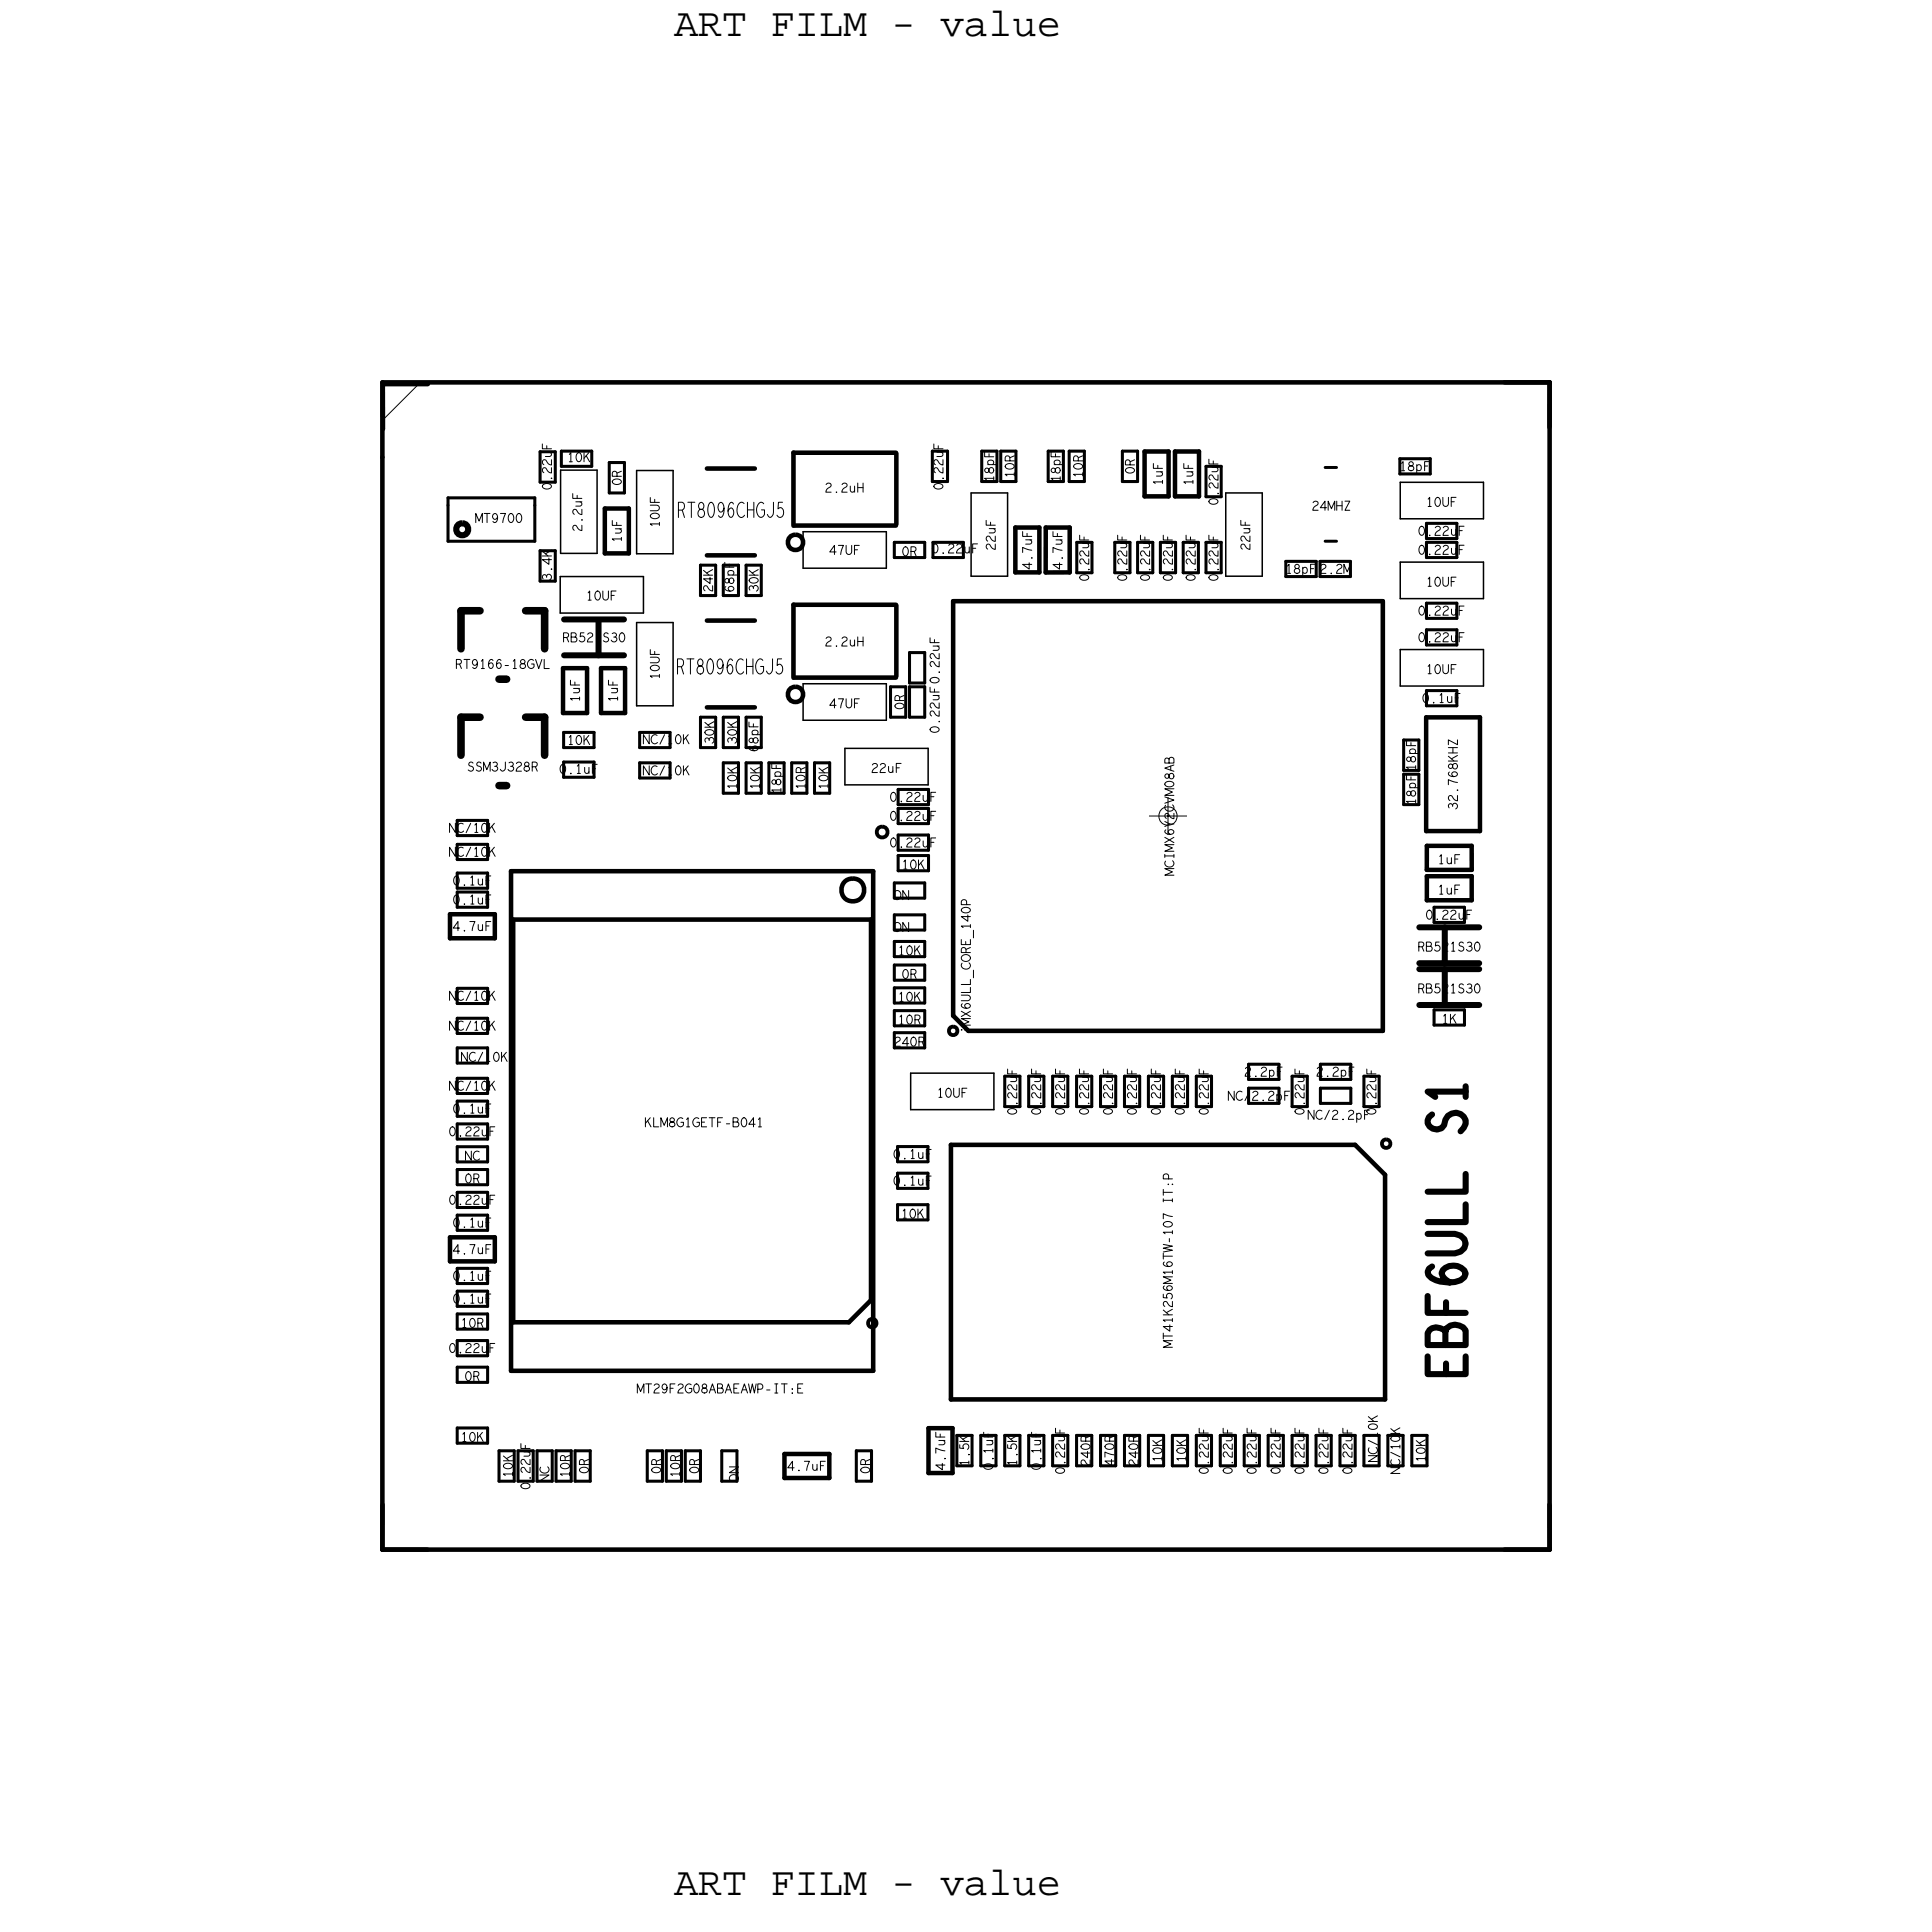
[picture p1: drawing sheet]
<svg xmlns="http://www.w3.org/2000/svg" width="65mm" height="65mm" viewBox="0 0 65 65" stroke-linecap="round" stroke-linejoin="round" font-family="sans-serif">
<defs><g id="words">
<g font-size="1.3">
<text x="22.5" y="1.2">ART FILM - value</text>
<text x="22.5" y="63.3">ART FILM - value</text>
</g>
<g font-size=".3">
<text x="33.2" y="16.1" transform="rotate(-90 33.2 16.1)">18pF</text>
<text x="35.4" y="16.1" transform="rotate(-90 35.4 16.1)">18pF</text>
<text x="38.8" y="16.2" transform="rotate(-90 38.8 16.2)">1uF</text>
<text x="39.9" y="16.2" transform="rotate(-90 39.9 16.2)">1uF</text>
<text x="46.8" y="15.7">18pF</text>
<text x="19.4" y="23.5" transform="rotate(-90 19.4 23.5)">1uF</text>
<text x="20.6" y="23.5" transform="rotate(-90 20.6 23.5)">1uF</text>
<text x="20.8" y="18.1" transform="rotate(-90 20.8 18.1)">1uF</text>
<text x="42.9" y="19.2">18pF</text>
<text x="26.1" y="26.5" transform="rotate(-90 26.1 26.5)">18pF</text>
<text x="47.3" y="26.9" transform="rotate(-90 47.3 26.9)">18pF</text>
<text x="47.3" y="25.8" transform="rotate(-90 47.3 25.8)">18pF</text>
<text x="48" y="29.9">1uF</text>
<text x="48" y="28.9">1uF</text>
<text x="32.4" y="34.5" transform="rotate(-90 32.4 34.5)">iMX6ULL_CORE_140P</text>
</g>
</g></defs>
<!-- layer: Board Outline -->
<path d="M12.8 12.8h39zM12.8 12.8v2.5zM12.8 15.3v36.5zM51.8 12.8v39zM12.8 51.8h39z" fill="none" stroke="#000" stroke-width=".15"/>
<!-- layer: Components -->
<g fill="none" stroke="#000" stroke-width=".15">
<path d="M12.8 12.8h1.5zM12.8 12.8v1.5zM20.2 17h.8zM20.2 17v1.5zM20.2 18.5h.8zM21 17v1.5zM23.6 15.7h1.6zM23.6 18.6h1.6zM26.4 17.9h.2h.2v.2v.2l-.2 .1-.2-.1-.1-.2zM26.5 15.1h3.4zM26.5 15.1v2.5zM26.6 17.6h3.3z"/>
<path d="M29.9 15.2v2.3zM33.9 17.6v1.5zM33.9 17.6h.8zM33.9 19.1h.8zM34.7 17.6v1.5zM34.9 19.1h.8zM34.9 17.6v1.5zM34.9 17.6h.8zM35.7 17.6v1.5zM38.2 15.1v1.5zM38.2 15.1h.8zM38.2 16.6h.8z"/>
<path d="M39 15.1v1.5zM39.3 15.1v1.5zM39.3 15.1h.8zM39.3 16.6h.8zM40.1 15.1v1.5zM50.3 12.8h1.5zM51.8 12.8v1.5zM15 30.5v.8zM15 30.5h1.5zM15 31.3h1.5zM16.5 30.5v.8zM17.1 29.1h12.1z"/>
<path d="M17.1 29.1v16.7zM17.1 30.7h12zM17.1 30.7v13.5zM18.8 22.3v1.5zM18.8 22.3h.8zM18.8 23.8h.8zM19.6 22.3v1.5zM20.1 22.3v1.5zM20.1 22.3h.8zM20.1 23.8h.8zM20.9 22.3v1.5zM23.6 20.7h1.6z"/>
<path d="M23.6 23.6h1.6zM26.4 23l.2-.1 .2 .1v.2v.2l-.2 .1-.2-.1-.1-.2zM26.5 20.2h3.4zM26.5 20.2v2.4zM26.6 22.6h3.3zM28.2 29.5l.3-.1 .3 .1 .1 .2-.1 .3-.3 .1-.3-.1-.1-.3zM29.1 30.7v12.7zM29.2 29.1v16.7zM29.9 20.2v2.4zM31.8 38.3h13.5zM31.8 38.3v8.5zM31.8 33.9l.6 .5z"/>
<path d="M31.8 20.1v13.8zM31.8 20.1h14.4zM32.4 34.4h13.8zM45.3 38.3l1 1zM46.2 20.1v14.3zM46.3 39.3v7.5zM47.7 27.8h1.7zM47.7 24h1.7zM47.7 24v3.8zM47.7 29.1h1.5zM47.7 29.3v.8zM47.7 29.3h1.5z"/>
<path d="M47.7 30.1h1.5zM47.7 28.3h1.5zM47.7 28.3v.8zM49.2 28.3v.8zM49.2 29.3v.8zM49.4 24v3.8zM12.8 51.8h1.5zM12.8 50.3v1.5zM15 41.3v.8zM15 41.3h1.5zM15 42.1h1.5zM16.5 41.3v.8z"/>
<path d="M17.1 45.8h12.1zM17.1 44.2h11.3zM26.2 48.6v.8zM26.2 48.6h1.5zM26.2 49.4h1.5zM27.7 48.6v.8zM28.4 44.2l.7-.8zM31 47.7v1.5zM31 47.7h.8zM31 49.2h.8zM31.8 46.8h14.5zM31.8 47.7v1.5z"/>
<path d="M50.3 51.8h1.5zM51.8 50.3v1.5z"/>
</g>
<g fill="none" stroke="#000" stroke-width=".1">
<path d="M15 16.6v.3zM15 16.6h2.9zM15 16.9v1.2zM15 18.1h2.9zM17.9 16.6v.3zM17.9 16.9v1.2zM18 19.4h.6zM18 18.4v1zM18 16.1h.6zM18 15.1v1zM18 18.4h.6zM18 15.1h.6z"/>
<path d="M18.6 18.4v1zM18.6 15.1v1zM18.8 15.1h1zM18.8 15.6h1zM18.8 15.1v.5zM19.8 15.1v.5zM20.4 16.5h.5zM20.4 15.5v1zM20.4 15.5h.5zM20.9 15.5v1zM23.4 19.9h.5zM23.4 18.9v1z"/>
<path d="M23.4 18.9h.5zM23.9 18.9v1zM24.2 19.9h.5zM24.2 18.9v1zM24.2 18.9h.5zM24.7 18.9v1zM24.9 19.9h.5zM24.9 18.9v1zM24.9 18.9h.5zM25.4 18.9v1zM29.9 18.1v.5zM29.9 18.6h1z"/>
<path d="M29.9 18.1h1zM30.9 18.1v.5zM31.2 16.1h.5zM31.2 15.1v1zM31.2 15.1h.5zM31.2 18.1h1zM31.2 18.1v.5zM31.2 18.6h1zM31.7 15.1v1zM32.2 18.1v.5zM32.8 16.1h.5zM32.8 15.1v1z"/>
<path d="M32.8 15.1h.5zM33.3 15.1v1zM33.4 16.1h.5zM33.4 15.1v1zM33.4 15.1h.5zM33.9 15.1v1zM35 16.1h.5zM35 15.1v1zM35 15.1h.5zM35.5 15.1v1zM35.7 16.1h.5zM35.7 15.1v1z"/>
<path d="M35.7 15.1h.5zM36 19.1h.5zM36 18.1v1zM36 18.1h.5zM36.2 15.1v1zM36.5 18.1v1zM37.2 18.1h.6zM37.2 19.1h.6zM37.2 18.1v1zM37.5 16.1h.5zM37.5 15.1v1zM37.5 15.1h.5z"/>
<path d="M37.8 18.1v1zM38 15.1v1zM38 19.1h.5zM38 18.1v1zM38 18.1h.5zM38.5 18.1v1zM38.8 19.1h.5zM38.8 18.1v1zM38.8 18.1h.5zM39.3 18.1v1zM39.5 19.1h.5zM39.5 18.1v1z"/>
<path d="M39.5 18.1h.5zM40 18.1v1zM40.3 15.6h.5zM40.3 18.1h.5zM40.3 16.6h.5zM40.3 15.6v1zM40.3 19.1h.5zM40.3 18.1v1zM40.8 15.6v1zM40.8 18.1v1zM43 18.8h1zM43 19.3h1z"/>
<path d="M43 18.8v.5zM44 18.8v.5zM44.1 18.8v.5zM44.1 19.3h1zM44.1 18.8h1zM44.3 15.6h.4zM44.3 18.1h.4zM45.1 18.8v.5zM46.8 15.3h1zM46.8 15.3v.5zM46.8 15.8h1zM47.7 17.5v.5z"/>
<path d="M47.7 18h1zM47.7 18.1v.5zM47.7 18.6h1zM47.7 17.5h1zM47.7 18.1h1zM47.8 15.3v.5zM48.7 17.5v.5zM48.7 18.1v.5zM15.3 27.9h1zM15.3 27.4v.5zM15.3 28.7h1zM15.3 28.2v.5z"/>
<path d="M15.3 33.5h1zM15.3 33v.5zM15.3 34.5h1zM15.3 34v.5zM15.3 35.5h1zM15.3 35v.5zM15.3 36.5h1zM15.3 36v.5zM15.3 38.3v.5zM15.3 38.8h1zM15.3 39.1v.5zM15.3 39.6h1z"/>
<path d="M15.3 29.7h1zM15.3 29.2v.5zM15.3 30.3h1zM15.3 29.8v.5zM15.3 38.1h1zM15.3 37.6v.5zM15.3 39.8v.5zM15.3 37.3h1zM15.3 36.8v.5zM15.3 27.4h1zM15.3 28.2h1zM15.3 33h1z"/>
<path d="M15.3 34h1zM15.3 35h1zM15.3 36h1zM15.3 38.3h1zM15.3 39.1h1zM15.3 29.2h1zM15.3 29.8h1zM15.3 37.6h1zM15.3 39.8h1zM15.3 36.8h1zM16.3 27.4v.5zM16.3 28.2v.5z"/>
<path d="M16.3 33v.5zM16.3 34v.5zM16.3 35v.5zM16.3 36v.5zM16.3 38.3v.5zM16.3 39.1v.5zM16.3 29.2v.5zM16.3 29.8v.5zM16.3 37.6v.5zM16.3 39.8v.5zM16.3 36.8v.5zM18.8 24.5v.5z"/>
<path d="M18.8 25h1zM18.8 25.5v.5zM18.8 26h1zM18.8 24.5h1zM18.8 25.5h1zM19.8 24.5v.5zM19.8 25.5v.5zM21.4 24.5h1zM21.4 25.5h1zM21.4 25h1zM21.4 24.5v.5zM21.4 26h1z"/>
<path d="M21.4 25.5v.5zM22.4 24.5v.5zM22.4 25.5v.5zM23.4 25h.5zM23.4 24v1zM23.4 24h.5zM23.9 24v1zM24.2 25h.5zM24.2 24v1zM24.2 26.5h.5zM24.2 25.5v1zM24.2 24h.5z"/>
<path d="M24.2 25.5h.5zM24.7 24v1zM24.7 25.5v1zM24.9 26.5h.5zM24.9 25.5v1zM24.9 25h.5zM24.9 24v1zM24.9 25.5h.5zM24.9 24h.5zM25.4 25.5v1zM25.4 24v1zM25.7 26.5h.5z"/>
<path d="M25.7 25.5v1zM25.7 25.5h.5zM26.2 25.5v1zM26.5 26.5h.5zM26.5 25.5v1zM26.5 25.5h.5zM27 25.5v1zM27.2 26.5h.5zM27.2 25.5v1zM27.2 25.5h.5zM27.7 25.5v1zM29.8 24h.5z"/>
<path d="M29.8 22.9v1.1zM29.8 22.9h.5zM29.9 31.1h1zM29.9 30.6v.5zM29.9 30h1zM29.9 29.5v.5zM29.9 32h1zM29.9 31.5v.5zM29.9 33v.5zM29.9 33.5h1zM29.9 34.5v.5zM29.9 35h1z"/>
<path d="M29.9 34.3h1zM29.9 33.8v.5zM29.9 32.8h1zM29.9 32.2v.6zM29.9 30.6h1zM29.9 29.5h1zM29.9 31.5h1zM29.9 33h1zM29.9 34.5h1zM29.9 33.8h1zM29.9 32.2h1zM30 38.3v.5z"/>
<path d="M30 38.8h1zM30 39.2v.5zM30 39.7h1zM30 38.3h1zM30 39.2h1zM30 29.1h1zM30 28.6v.5zM30 26.9h1zM30 26.4v.5zM30 28.4h1zM30 27.9v.5zM30 27.5h1z"/>
<path d="M30 27v.5zM30 28.6h1zM30 26.4h1zM30 27.9h1zM30 27h1zM30.3 22.9v1.1zM30.4 22.8h.5zM30.4 21.8v1zM30.4 24h.5zM30.4 22.9v1.1zM30.4 21.8h.5zM30.4 22.9h.5z"/>
<path d="M30.9 30.6v.5zM30.9 29.5v.5zM30.9 31.5v.5zM30.9 33v.5zM30.9 34.5v.5zM30.9 33.8v.5zM30.9 32.2v.6zM30.9 21.8v1zM30.9 22.9v1.1zM31 38.3v.5zM31 39.2v.5zM31 28.6v.5z"/>
<path d="M31 26.4v.5zM31 27.9v.5zM31 27v.5zM33.6 37h.5zM33.6 36v1zM33.6 36h.5zM34.1 36v1zM34.4 37h.5zM34.4 36v1zM34.4 36h.5zM34.9 36v1zM35.2 37h.5z"/>
<path d="M35.2 36v1zM35.2 36h.5zM35.7 36v1zM36 37h.5zM36 36v1zM36 36h.5zM36.5 36v1zM36.8 37h.5zM36.8 36v1zM36.8 36h.5zM37.3 36v1zM37.6 36h.5z"/>
<path d="M37.6 37h.5zM37.6 36v1zM38.1 36v1zM38.4 37h.5zM38.4 36v1zM38.4 36h.5zM38.9 36v1zM39.2 37h.5zM39.2 36v1zM39.2 36h.5zM39.7 36v1zM40 36h.5z"/>
<path d="M40 37h.5zM40 36v1zM40.5 36v1zM41.7 35.6h1zM41.7 36.4h1zM41.7 36.1h1zM41.7 35.6v.5zM41.7 36.9h1zM41.7 36.4v.5zM42.7 35.6v.5zM42.7 36.4v.5zM43.2 37h.5z"/>
<path d="M43.2 36v1zM43.2 36h.5zM43.7 36v1zM44.1 35.6h1zM44.1 36.4h1zM44.1 35.6v.5zM44.1 36.1h1zM44.1 36.4v.5zM44.1 36.9h1zM45.1 35.6v.5zM45.1 36.4v.5zM45.6 37h.5z"/>
<path d="M45.6 36v1zM45.6 36h.5zM46.1 36v1zM46.9 25.9h.5zM46.9 24.7h.5zM46.9 26.9h.5zM46.9 25.9v1zM46.9 25.7h.5zM46.9 24.7v1zM47.4 25.9v1zM47.4 24.7v1zM47.7 23.1v.5z"/>
<path d="M47.7 23.6h1zM47.7 21v.6zM47.7 21.6h1zM47.7 20.2v.5zM47.7 20.7h1zM47.7 23.1h1zM47.7 21h1zM47.7 20.2h1zM47.9 34.3h1zM47.9 33.7v.6zM47.9 30.3v.5zM47.9 30.8h1z"/>
<path d="M47.9 33.7h1zM47.9 30.3h1zM48.7 23.1v.5zM48.7 21v.6zM48.7 20.2v.5zM48.9 33.7v.6zM48.9 30.3v.5zM15.3 46.2h1zM15.3 45.7v.5zM15.3 48.2h1zM15.3 47.7v.5zM15.3 44.4h1z"/>
<path d="M15.3 43.9v.5zM15.3 42.9h1zM15.3 42.4v.5zM15.3 43.6h1zM15.3 43.1v.5zM15.3 41.1h1zM15.3 40.6v.5zM15.3 45.3h1zM15.3 44.8v.5zM15.3 40.3h1zM15.3 45.7h1zM15.3 47.7h1z"/>
<path d="M15.3 43.9h1zM15.3 42.4h1zM15.3 43.1h1zM15.3 40.6h1zM15.3 44.8h1zM16.3 45.7v.5zM16.3 47.7v.5zM16.3 43.9v.5zM16.3 42.4v.5zM16.3 43.1v.5zM16.3 40.6v.5zM16.3 44.8v.5z"/>
<path d="M16.7 49.5h.5zM16.7 48.5v1zM16.7 48.5h.5zM17.2 48.5v1zM17.3 49.5h.5zM17.3 48.5v1zM17.3 48.5h.5zM17.8 48.5v1zM17.9 48.5h.6zM17.9 49.5h.6zM17.9 48.5v1zM18.5 48.5v1z"/>
<path d="M18.6 49.5h.5zM18.6 48.5v1zM18.6 48.5h.5zM19.1 48.5v1zM19.2 49.5h.5zM19.2 48.5v1zM19.2 48.5h.5zM19.7 48.5v1zM21.6 49.5h.5zM21.6 48.5v1zM21.6 48.5h.5zM22.1 48.5v1z"/>
<path d="M22.3 49.5h.5zM22.3 48.5v1zM22.3 48.5h.5zM22.8 48.5v1zM22.9 49.5h.5zM22.9 48.5v1zM22.9 48.5h.5zM23.4 48.5v1zM24.1 49.5h.5zM24.1 48.5v1zM24.1 48.5h.5zM24.6 48.5v1z"/>
<path d="M28.6 49.5h.5zM28.6 48.5v1zM28.6 48.5h.5zM29.1 48.5v1zM30 40.3v.5zM30 40.8h1zM30 40.3h1zM31 40.3v.5zM32 49h.5zM32 48v1zM32 48h.5zM32.5 48v1z"/>
<path d="M32.8 49h.5zM32.8 48v1zM32.8 48h.5zM33.3 48v1zM33.6 49h.5zM33.6 48v1zM33.6 48h.5zM34.1 48v1zM34.4 49h.5zM34.4 48v1zM34.4 48h.5zM34.9 48v1z"/>
<path d="M35.2 49h.5zM35.2 48v1zM35.2 48h.5zM35.7 48v1zM36 49h.5zM36 48v1zM36 48h.5zM36.5 48v1zM36.8 49h.5zM36.8 48v1zM36.8 48h.5zM37.3 48v1z"/>
<path d="M37.6 48h.5zM37.6 49h.5zM37.6 48v1zM38.1 48v1zM38.4 49h.5zM38.4 48v1zM38.4 48h.5zM38.9 48v1zM39.2 49h.5zM39.2 48v1zM39.2 48h.5zM39.7 48v1z"/>
<path d="M40 48h.5zM40 49h.5zM40 48v1zM40.5 48v1zM40.8 49h.5zM40.8 48v1zM40.8 48h.5zM41.3 48v1zM41.6 49h.5zM41.6 48v1zM41.6 48h.5zM42.1 48v1z"/>
<path d="M42.4 49h.5zM42.4 48v1zM42.4 48h.5zM42.9 48v1zM43.2 49h.5zM43.2 48v1zM43.2 48h.5zM43.7 48v1zM44 49h.5zM44 48v1zM44 48h.5zM44.5 48v1z"/>
<path d="M44.8 49h.5zM44.8 48v1zM44.8 48h.5zM45.3 48v1zM45.6 49h.5zM45.6 48v1zM45.6 48h.5zM46.1 48v1zM46.4 49h.5zM46.4 48v1zM46.4 48h.5zM46.9 48v1z"/>
<path d="M47.2 49h.5zM47.2 48v1zM47.2 48h.5zM47.7 48v1z"/>
</g>
<path d="M15.3 17.6l.1-.1 .2 .1v.2l-.2 .1-.1-.1zM18.8 20.7h2zM18.8 21.9h2zM20 20.7v1.2zM47.4 33.6h2zM47.4 32.4h2zM47.4 31h2zM47.4 32.2h2zM48.3 32.4v1.2zM48.3 31v1.2z" fill="none" stroke="#000" stroke-width=".2"/>
<path d="M15.4 20.4v1.3zM15.4 24v1.2zM15.4 20.4h.6zM15.4 24h.6zM16.7 22.7h.2zM16.7 26.2h.2zM17.6 20.4h.6zM17.6 24h.6zM18.2 20.4v1.3zM18.2 24v1.2z" fill="none" stroke="#000" stroke-width=".25"/>
<path d="M29.3 27.7l.2-.1 .1 .1v.2l-.1 .1-.2-.1zM31.7 34.4l.1-.1 .2 .1v.1l-.2 .1-.1-.1zM46.2 38.1h.1h.1v.2l-.1 .1-.1-.1zM29 44.1h.1h.2v.2l-.2 .1-.1-.1z" fill="none" stroke="#000" stroke-width=".13"/>
<path d="M12.8 12.8h1.2l-1.2 1.2z" fill="none" stroke="#000" stroke-width=".03"/>
<g fill="none" stroke="#000" stroke-width=".05">
<path d="M18.7 19.3h2.8zM18.7 19.3v1.2zM18.7 18.5h1.2zM18.7 15.7h1.2zM18.7 15.7v2.8zM19.9 15.7v2.8zM21.3 15.7h1.2zM21.3 15.7v2.8zM21.3 18.5h1.2zM21.5 19.3v1.2zM22.5 15.7v2.8zM26.8 17.8v1.2z"/>
<path d="M26.8 17.8h2.8zM26.8 19h2.8zM29.6 17.8v1.2zM32.4 19.3h1.3zM32.4 16.5h1.3zM32.4 16.5v2.8zM33.7 16.5v2.8zM41 19.3h1.2zM41 16.5h1.2zM41 16.5v2.8zM42.2 16.5v2.8zM46.8 18.8h2.8z"/>
<path d="M46.8 18.8v1.2zM46.8 16.1h2.8zM46.8 16.1v1.2zM46.8 17.3h2.8zM49.6 18.8v1.2zM49.6 16.1v1.2zM18.7 20.5h2.8zM21.3 20.8h1.2zM21.3 20.8v2.8zM21.3 23.6h1.2zM22.5 20.8v2.8zM26.8 22.8v1.3z"/>
<path d="M26.8 22.8h2.8zM26.8 24.1h2.8zM28.2 25v1.2zM28.2 25h2.8zM28.2 26.2h2.8zM29.6 22.8v1.3zM30.4 37.1h2.8zM30.4 35.9v1.2zM30.4 35.9h2.8zM31 25v1.2zM33.2 35.9v1.2zM46.8 21.7h2.8z"/>
<path d="M46.8 21.7v1.2zM46.8 22.9h2.8zM46.8 20h2.8zM49.6 21.7v1.2z"/>
</g>
<!-- layer: Text -->
<g fill="none" stroke="#000" stroke-width=".03">
<path d="M15.9 17.5v-.3l.1 .2 .1-.2v.3M16.2 17.2h.2M16.3 17.2v.3M16.6 17.3l-.1 .1v-.1v-.1h.1a.13 .13 0 0 1 0 .2 .13 .13 0 0 1-.1 0M16.7 17.2h.2l-.1 .3M18.1 14.8v.2h.3M18.1 18.6h.3M18.1 18.4l.2 .2M18.2 15.1h.2M18.3 19.3v-.1a.1 .1 0 0 1 .1 .1 .1 .1 0 0 1 0 .1M18.3 19.3l-.1-.1-.1 .1M18.3 14.9v.1"/>
<path d="M18.3 18.6v.3l-.2-.2h.3M18.4 15.1v.1l-.2 .1M18.4 16h.1M18.4 19h.1M18.4 15.4v.1l-.2-.1v.1M18.4 15.6v.2l-.2-.2v.2M18.4 18.4l-.2 .1M19 15.2l.1-.1v.3M19 15.4h.1M19.1 16.5v.2h.3M19.2 16.8h.2M19.3 16.6v.1"/>
<path d="M19.4 16.8v.1h-.2M19.5 17.4h.1M19.4 17v.2l-.2-.2v.2M19.4 17.5v.2l-.2-.2v.2M19.5 15.1v.3M19.6 15.2l.1 .2M19.7 19.8v-.1v.4M19.7 15.1l-.2 .2M20.1 19.7v.3l.1 .1 .1-.1v-.3M20.4 19.9h.1M20.5 17.4v.2h.3M20.6 19.7h-.2v.4"/>
<path d="M20.6 17.5v.1M20.6 15.9v-.1h-.1v.1h.3M20.8 18h-.3v.1M20.8 15.7l-.2 .1M21.7 16.6v.2h.3M21.7 16.9h.2l.1 .1-.1 .1h-.2M21.9 16.7v.1M22 17.5h-.3l.1 .1M22 17.5v.1M22.7 17h.2l-.1-.2h-.1v.5M22.8 17l.1 .3M23 16.8h.2"/>
<path d="M23.1 16.8v.5M23.4 16.8a.18 .18 0 0 0 0 .2 .18 .18 0 0 0 .1 .1 .13 .13 0 0 1 0 .2 .13 .13 0 0 1-.2-.1 .13 .13 0 0 1 .1-.2 .12 .12 0 0 0 .1-.1 .12 .12 0 0 0-.1-.1zM23.5 19.2h.3M23.5 19.1l.2 .1M23.7 16.8a.26 .26 0 0 1 .2 .2 .26 .26 0 0 1-.2 .3l-.1-.3zM23.7 19.3v.2l-.2-.2h.3M23.8 19.6v.1l-.2-.1v.1M23.8 19l-.2 .1M24.2 17l-.1 .1a.13 .13 0 0 1-.1-.2 .13 .13 0 0 1 .2-.1 .29 .29 0 0 1-.2 .5v-.1M24.2 18.8v.2h.3M24.3 19.6l-.1 .1a.15 .15 0 0 0 .2 .1 .15 .15 0 0 0 .1-.2h-.1v.2M24.3 19.3v.2a.11 .11 0 0 1 .1-.2 .09 .09 0 0 1 .1 .1 .09 .09 0 0 1-.1 .1z"/>
<path d="M24.3 19.2h.3M24.4 19.2l-.1-.1h.1h.1v.1M24.4 18.8v.2M24.5 16.8a.26 .26 0 0 0-.2 .2 .26 .26 0 0 0 .2 .3 .14 .14 0 0 0 0-.2 .14 .14 0 0 0-.1-.1l-.1 .1M24.9 16.8a.21 .21 0 0 0-.3 .2 .21 .21 0 0 0 .3 .2M25 17h.2M25 16.8v.5M25 19.2h.3M25 19.1l.2 .1M25.2 19.7v-.1a.1 .1 0 0 1 .1 0 .1 .1 0 0 1 0 .2M25.2 19.6h-.1v.1M25.2 16.8v.5"/>
<path d="M25.3 19l-.2 .1M25.5 16.8a.21 .21 0 0 0-.2 .2 .21 .21 0 0 0 .2 .2v-.2h-.1M25.8 16.8v.4l-.1 .1-.1-.1M26.1 16.8h-.1v.2a.13 .13 0 0 1 .2 .1 .13 .13 0 0 1-.2 .1M27.6 16.2h.2l-.2 .2h.2M27.9 18.4h-.2l.2-.2v.3M27.9 16.5h.1M28 18.2h.2l-.1 .3M28.1 16.2h.2l-.2 .2h.2M28.3 18.2v.2l.1 .1 .1-.1v-.2M28.4 16.2v.2h.2M28.5 18.4h.2"/>
<path d="M28.6 16.2v.2M28.7 16.3h.1M28.7 16.1v.3M28.7 18.2h-.2v.3M28.8 16.1v.3M30.4 18.4h.2v-.1h-.2v.3M30.5 18.4l.1 .2M31.2 14.8v.2h.3M31.3 15.1h.2M31.3 14.9v.1M31.4 15.1l.1 .1-.2 .1M31.5 16h.1"/>
<path d="M31.5 18.5h.1M31.5 15.4v.1l-.2-.1v.1M31.5 15.6v.2l-.2-.2v.2M31.7 18.2h.2l-.2 .3h.2M32 18.2h.1l-.1 .3h.1M32.2 18.3l.1 .2 .1-.1M32.4 18.3v.2M32.5 18.3h.1M32.7 18.2h-.2v.3M32.9 15.1v.2h.3M32.9 15.7v.1h.1a.11 .11 0 0 1 .1-.2 .09 .09 0 0 1 .1 .1 .09 .09 0 0 1-.1 .1zM32.9 17.4v.1h.4"/>
<path d="M33 15.2v.1M33.1 17.7h.2M33.1 17.4v.1M33.2 17.7v.1h-.1M33.2 16h-.3h.1M33.3 17.9v.2l-.3-.2v.2M33.3 18.2v.2l-.3-.2v.1M33.7 15.4v-.1l-.1-.1v.2h.3M33.9 15.8h-.3v.1M33.9 15.8v.1M33.9 15.2l-.2 .1M34.2 17.8v.1h.3"/>
<path d="M34.3 18h.2M34.3 17.8v.1M34.4 18.8v.2l-.2-.1h.3M34.4 18v.2h-.1M34.5 18.6h.1M34.5 18.4l-.3-.1v.2M35.1 15.1v.2h.3M35.2 15.7v.1h.1a.1 .1 0 0 1 0-.2 .09 .09 0 0 1 .1 .1 .09 .09 0 0 1-.1 .1zM35.2 17.8v.1h.3M35.3 15.2v.1M35.3 18h.2M35.3 17.8v.1"/>
<path d="M35.4 18.8v.2l-.2-.1h.3M35.4 16h-.3h.1M35.4 18l.1 .2h-.2M35.5 18.6h.1M35.5 18.4l-.3-.1v.2M36 15.4v-.1l-.1-.1v.2h.3M36.1 17.9v.1h.3M36.2 15.8h-.3v.1M36.2 15.8v.1M36.2 18.2h.2M36.2 15.2l-.2 .1M36.2 17.9v.1"/>
<path d="M36.3 18.2l.1 .1h-.2M36.4 19h.1M36.4 18.4v.2l-.3-.2v.2M36.4 18.7v.2l-.3-.2v.1M37.3 17.9v.1h.3M37.4 18.2h.2M37.5 17.9v.1M37.6 18.2v.1h-.2M37.7 19h.1M37.6 18.4v.2l-.2-.2v.2M37.6 18.7v.2l-.2-.2v.1M37.8 15.5l-.1-.1h-.1v.1h.3"/>
<path d="M37.9 15.4h-.1M38.1 17.9v.1h.3M38.2 18.2h.2M38.3 17.9v.1M38.3 18.2l.1 .1h-.2M38.4 19h.1M38.4 18.4v.2l-.2-.2v.2M38.4 18.7v.2l-.2-.2v.1M38.5 15.5v.1h.3M38.7 15.5v.1M38.8 16.1h-.3l.1 .1M38.9 17.9v.1h.3"/>
<path d="M39 18.2h.2M39 17.9v.1M39.1 18.2v.1h-.1M39.2 19h.1M39.2 18.4v.2l-.3-.2v.2M39.2 18.7v.2l-.3-.2v.1M39.6 15.5v.1h.3M39.6 17.9v.1h.3M39.7 15.5v.1M39.7 18.2h.2M39.8 17.9v.1M39.9 16.1h-.3v.1"/>
<path d="M39.9 18.2v.1h-.2M39.9 19h.1M39.9 18.4v.2l-.2-.2v.2M39.9 18.7v.2l-.2-.2v.1M40.4 15.3v.2h.3M40.4 17.9v.1h.3M40.5 15.6h.2M40.5 18.2h.2M40.5 15.4v.1M40.5 17.9v.1M40.6 15.6l.1 .1-.2 .1M40.6 18.2l.1 .1h-.2"/>
<path d="M40.7 16.5h.1M40.7 19h.1M40.7 15.9v.1l-.2-.1-.1 .1M40.7 16.1v.2l-.2-.2-.1 .2M40.7 18.4v.2l-.2-.2-.1 .2M40.7 18.7v.2l-.2-.2-.1 .1M41.5 17.4v.1h.3M41.6 17.7h.2M41.6 17.4v.1M41.7 17.7v.1h-.1M41.8 17.9v.2l-.3-.2v.2M41.8 18.2v.2l-.3-.2v.1"/>
<path d="M43 18.9h.1v.3M43.3 18.9v.1a.09 .09 0 0 1 .1 0 .1 .1 0 0 1 0 .2 .11 .11 0 0 1-.2-.1l.2-.2zM43.8 19h.1M43.9 16.8h.1l-.1 .2h.1M44 18.9h-.2v.3M44.1 18.9h.2l-.2 .3h.2M44.3 17h-.2l.2-.3v.3M44.4 17v-.3l.1 .3 .1-.3v.3M44.5 19.2h.1M44.7 16.7v.3M44.7 16.9h.1M44.7 18.9h.1l-.1 .3h.1"/>
<path d="M44.8 16.7v.3M44.9 19.2v-.3l.1 .2 .1-.2v.3M44.9 16.7h.2l-.2 .3h.2M46.8 15.5l.1-.1v.3M47.1 15.5v.1a.09 .09 0 0 1 .1 0 .09 .09 0 0 1 0 .1 .09 .09 0 0 1-.1-.1l.1-.1zM47.6 15.6h.1M47.7 16.7l.1-.1v.3M47.7 19.3h.1v.3M47.7 16.9h.1M47.7 19.6h.1M47.8 15.4h-.2v.3M47.8 18.5h.1"/>
<path d="M47.8 17.9h.1M48 18.3h.1l-.2 .2h.2M48 17.6h.1l-.2 .3h.2M48.2 16.6v.2l.1 .1 .1-.1v-.2M48.2 19.3v.2l.1 .1 .1-.1v-.2M48.2 18.3h.2l-.2 .2h.2M48.2 17.6h.2l-.2 .3h.2M48.5 16.8h.1M48.5 19.4h.1M48.5 18.3v.2h.1M48.5 17.7v.2l.1-.1M48.6 17.7v.2"/>
<path d="M48.6 18.3v.2M48.6 16.6h-.1v.3M48.6 19.3h-.1v.3M48.8 18.4h.1M48.8 17.7h.1M48.9 18.2h-.1v.3M48.9 17.6h-.1v.3M15.2 27.5v.3l-.2-.3v.3M15.2 28.3v.3l-.2-.3v.3M15.2 34.1v.3l-.2-.3v.3M15.2 33.1v.3l-.2-.3v.3M15.2 36.1v.3l-.2-.3v.3"/>
<path d="M15.2 22.2h.2v-.1l-.2-.1v.3M15.4 22.2v.1M15.4 31h-.3l.2-.2v.3M15.4 38h.1M15.5 27.5a.14 .14 0 0 0-.2 .2 .14 .14 0 0 0 .2 .1M15.5 28.3a.14 .14 0 0 0-.2 .2 .14 .14 0 0 0 .2 .1M15.5 34.1a.14 .14 0 0 0-.2 .2 .14 .14 0 0 0 .2 .1M15.5 33.1a.14 .14 0 0 0-.2 .2 .14 .14 0 0 0 .2 .1M15.5 36.2a.14 .14 0 0 0-.2 .1 .14 .14 0 0 0 .2 .1M15.5 22h.2M15.5 30.2h.1M15.5 29.6h.1"/>
<path d="M15.5 31.1h.1M15.5 37.2h.1M15.6 37.7h.1l-.1 .3h.1M15.6 40h.1l-.1 .2h.1M15.6 22v.3M15.6 35.2v.3l-.2-.3v.3M15.7 30.8h.2l-.1 .3M15.7 27.5l-.1 .3M15.7 28.3l-.1 .3M15.7 34.1l-.1 .3M15.7 33.1l-.1 .3M15.7 36.1l-.1 .3"/>
<path d="M15.7 30l.1-.1v.3M15.7 29.3h.1v.3M15.7 36.9h.1v.3M15.7 30.2h.1M15.7 29.6h.1M15.7 37.2h.1M15.7 38.5v.3l-.1-.3v.3M15.8 25.5h-.1l.1 .1a.1 .1 0 0 1 0 .2 .11 .11 0 0 1-.2-.1M15.8 39.4h.2v-.1l-.2-.1v.3M15.8 37.7h.2l-.2 .3h.2M15.8 40h.2l-.2 .2h.2M15.9 27.6v-.1v.3"/>
<path d="M15.9 28.4v-.1v.3M15.9 34.2v-.1v.3M15.9 33.2v-.1v.3M15.9 36.2v-.1v.3M15.9 27.8h.1M15.9 28.6h.1M15.9 34.4h.1M15.9 33.4h.1M15.9 36.4h.1M15.9 35.2a.14 .14 0 0 0-.2 .1 .14 .14 0 0 0 .2 .1M15.9 39.4l.1 .1M16 22.1l-.1 .1-.1-.1 .1-.1v.1a.13 .13 0 0 1 .1 .2 .13 .13 0 0 1-.2 0"/>
<path d="M16 30v.2l.1-.1M16 29.4v.1h.1M16 30.9v.2l.1-.1M16 37v.2l.1-.1M16 38.5a.14 .14 0 0 0-.2 .1 .14 .14 0 0 0 .2 .1M16.1 25.5h-.2l.2 .1a.11 .11 0 0 1-.1 .2 .09 .09 0 0 1-.1-.1M16.1 22.1v-.1v.3M16.1 22.3h.1M16.1 37.8v.1h.2M16.1 29.4v.2M16.1 30v.2M16.1 30.9v.2"/>
<path d="M16.1 37v.2M16.1 35.2l-.1 .3M16.2 25.8v-.3l.1 .2 .1-.2v.3M16.2 30h.1M16.2 29.4h.1M16.2 30.9h.1M16.2 37h.1M16.3 37.8v.2M16.3 35.2v.3M16.3 35.5h.1M16.4 27.5v.3M16.4 28.3v.3"/>
<path d="M16.4 33.1v.3M16.4 34.1v.3M16.4 36.1v.3M16.4 37.8h.1M16.4 29.9h-.2v.3M16.4 29.3h-.2v.3M16.4 30.8h-.2v.3M16.4 36.9h-.2v.3M16.4 27.6l.1 .2M16.4 28.4l.1 .2M16.4 34.2l.1 .2M16.4 33.2l.1 .2"/>
<path d="M16.4 36.2l.1 .2M16.5 22.1h-.1a.15 .15 0 0 0-.1 .1 .15 .15 0 0 0 .1 .1l.1-.1h-.2M16.5 25.5h.1v.1M16.5 33.1l-.1 .2M16.5 27.5l-.1 .2M16.5 28.3l-.1 .2M16.5 34.1l-.1 .2M16.5 36.1l-.1 .2M16.5 25.6h.1a.1 .1 0 0 1 0 .2 .11 .11 0 0 1-.2-.1M16.5 37.6h-.1v.4M16.5 39.9h-.1v.3M16.7 22.1h-.1a.15 .15 0 0 0 0 .1 .15 .15 0 0 0 .1 .1v-.1h-.1"/>
<path d="M16.8 35.2v.3M16.8 35.3l.1 .2M16.9 22.2h.1M16.9 25.5v.2l-.1 .1-.1-.1M16.9 35.2l-.1 .1M17 25.5h.1v.1M17.1 25.6h.1a.11 .11 0 0 1-.1 .2 .1 .1 0 0 1-.1-.1M17.1 22.1l.1-.1v.3M17.1 22.3h.2M17.3 25.5h.1l-.2 .3h.2M17.4 22.1v.1a.1 .1 0 0 1 .2 0 .09 .09 0 0 1-.1 .1 .09 .09 0 0 1-.1 0l.1-.2zM17.5 25.5l.1 .1a.09 .09 0 0 1 .1 0 .11 .11 0 0 1-.1 .2 .09 .09 0 0 1-.1-.1l.2-.2z"/>
<path d="M17.8 25.6h.1v-.1h-.1v.3M17.8 22.1a.13 .13 0 0 0-.2 .1 .13 .13 0 0 0 .2 .1v-.1M17.9 25.6l.1 .2M17.9 22l.1 .3 .1-.3M18.2 22v.3h.2M18.8 21.3h.2v-.1l-.2-.1v.3M18.9 21.3l.1 .1M19 24.6h.1v.3M19 24.9h.1M19.1 22.7v.2h.3M19.1 25.9h.1M19.1 21.3h.1v.1h-.1v-.3l.1 .1v.1"/>
<path d="M19.2 22.8v.1M19.3 25.6v-.1v.3M19.3 25.8h.1M19.4 23.3h-.3v.1M19.5 21.1h-.1v.2a.1 .1 0 0 1 .1 0 .1 .1 0 0 1 0 .1 .1 .1 0 0 1-.1 0M19.5 24.6v.3M19.5 25.6l.1 .2h.1M19.6 24.7l.1 .2M19.6 21.2h.2l-.2 .2h.2M19.7 20.1h.1M19.7 24.6l-.2 .2M19.7 25.6v.2"/>
<path d="M19.8 25.7h.1M19.9 21.4h.1M19.9 21.2l.1-.1v.3M20 25.5h-.2v.3M20.3 21.2h-.1l.1 .1a.09 .09 0 0 1 0 .1 .09 .09 0 0 1-.1 0M20.3 22.7v.2h.3M20.5 21.2h.1l-.1 .1M20.5 22.8v.1M20.5 21.3h.1a.1 .1 0 0 1-.1 .1 .1 .1 0 0 1-.1 0M20.6 23.3h-.3l.1 .1M21.6 37.3v.4M21.6 37.4l.2 .3"/>
<path d="M21.7 24.5v.4l-.2-.4v.4M21.7 25.6v.3l-.2-.3v.3M21.7 37.3l-.1 .2M21.7 21.7v.2h.3M21.7 22h.2l.1 .1h-.1h-.2M21.8 37.3v.4h.2M21.9 21.8v.1M22 24.6a.14 .14 0 0 0-.2 .1 .14 .14 0 0 0 .2 .1M22 25.6a.14 .14 0 0 0-.2 .1 .14 .14 0 0 0 .2 .1M22 22.6h-.3h.1M22 22.5v.1M22.1 37.7v-.4l.1 .3 .1-.3v.4"/>
<path d="M22.2 24.5l-.1 .4M22.2 25.6l-.1 .3M22.3 24.6l.1-.1v.4M22.3 25.7l.1-.1v.3M22.3 24.9h.1M22.3 25.9h.1M22.4 37.4v.1a.09 .09 0 0 1 .1 0 .1 .1 0 0 1 0 .2 .09 .09 0 0 1-.1-.1l.1-.2zM22.6 22.3l.2-.1v-.2h-.2v.5M22.8 22.3v.2M22.8 37.4a.13 .13 0 0 0-.2 .1 .13 .13 0 0 0 .2 .1v-.1M22.8 24.5v.4M22.8 25.6v.3"/>
<path d="M22.9 24.6l.1 .3M22.9 25.7l.1 .2M22.9 37.4l.1-.1v.4M22.9 37.7h.1M23 22h.2M23 24.5l-.2 .2M23 25.6l-.2 .2M23.1 22v.5M23.3 37.4a.13 .13 0 0 0-.2 .1 .16 .16 0 0 0 .3 .1v-.1h-.1M23.4 22a.18 .18 0 0 0-.1 .2 .18 .18 0 0 0 .2 .1 .13 .13 0 0 1 0 .2 .13 .13 0 0 1-.2 0 .13 .13 0 0 1 0-.2 .12 .12 0 0 0 .2-.1 .12 .12 0 0 0-.1-.2zM23.4 37.5h.1M23.6 24.3h.3"/>
<path d="M23.6 24.1l.1 .2M23.6 37.3h-.2v.4h.2M23.7 22a.26 .26 0 0 1 .1 .3 .26 .26 0 0 1-.1 .2l-.1-.2zM23.7 24.7v-.1a.11 .11 0 0 1 .2 .1 .1 .1 0 0 1-.1 .1M23.7 24.7h-.1v.1M23.7 37.3h.2M23.8 37.3v.4M23.9 24.1l-.2 .1M24 37.5h.1M24.1 37.3h-.1v.4M24.2 22.2l-.1 .1a.13 .13 0 0 1-.1-.1 .13 .13 0 0 1 .1-.1 .29 .29 0 0 1-.1 .4M24.3 37.5h.1"/>
<path d="M24.3 25.8h.3M24.3 24.3h.3M24.3 24.1l.2 .2M24.3 25.7l.2 .1M24.5 24.7v-.1a.1 .1 0 0 1 .1 .1 .1 .1 0 0 1 0 .1M24.5 24.7h-.1l-.1 .1M24.5 22.1v-.1a.26 .26 0 0 0-.2 .3 .26 .26 0 0 0 .1 .2 .14 .14 0 0 0 .1-.2 .14 .14 0 0 0-.2 0M24.5 37.5h.2l-.1 .2h-.1v-.4l.1 .1v.1M24.6 26.3h-.3h.1M24.6 24.1l-.2 .1M24.6 25.6l-.2 .1M24.6 26.2v.1"/>
<path d="M24.8 22.1a.21 .21 0 0 0-.2 .2 .21 .21 0 0 0 .2 .2v-.1M24.9 22.3h.3M24.9 22v.5M25 24.1v.2h.3M25.1 24.9v.1a.15 .15 0 0 0 .1 .1 .15 .15 0 0 0 .1-.1l-.1-.1v.2M25.1 24.7v.1h.1a.1 .1 0 0 1 0-.2 .09 .09 0 0 1 .1 .1 .09 .09 0 0 1-.1 .1zM25.1 25.8h.3M25.1 25.7l.2 .1M25.1 24.5h.3M25.2 22v.5M25.2 24.5l-.1-.1h.1h.1v.1M25.2 24.2v.1"/>
<path d="M25.2 37.6h-.2l.2-.3v.4M25.3 37.4l.1-.1v.4M25.3 37.7h.1M25.4 26.3h-.3M25.4 25.6l-.2 .1M25.4 26.2v.1M25.5 22.1a.21 .21 0 0 0-.3 .2 .21 .21 0 0 0 .3 .2v-.2h-.1M25.8 25.5v.2h.3M25.8 22v.4l-.1 .1-.1-.1M25.8 26.1v.1h.1a.11 .11 0 0 1 .1-.2 .09 .09 0 0 1 .1 .1 .09 .09 0 0 1-.1 .1zM25.9 25.6v.1M26.1 26.4h-.3"/>
<path d="M26.1 22h-.1v.2a.14 .14 0 0 1 .2 .2 .15 .15 0 0 1-.3 0M26.8 25.8l-.1-.1h-.1v.1h.3M26.9 26.3h-.3h.1M26.9 26.2v.1M26.9 25.6l-.1 .1M27.4 25.8h.3M27.4 25.7l.1 .1M27.6 21.3h.2l-.2 .3h.2M27.7 26.3h-.3M27.7 25.6l-.2 .1M27.7 26.2v.1M27.9 23.6h-.2l.2-.3v.4"/>
<path d="M27.9 21.6h.1M28 23.3h.2l-.1 .4M28.1 21.3h.2l-.2 .3h.2M28.3 23.3v.3l.1 .1 .1-.1v-.3M28.4 21.4v.2l.2-.1M28.5 23.5h.2M28.6 21.4v.2M28.7 21.4h.1M28.7 21.3v.3M28.7 23.3h-.2v.4M28.8 21.3v.3M29.1 25.6h.2l-.2 .2h.2"/>
<path d="M29.4 25.6h.2l-.2 .2h.2M29.7 25.6v.2h.1M29.8 25.6v.2M29.9 29.8a.14 .14 0 0 1 .2 .1 .14 .14 0 0 1-.2 .1M29.9 30.9a.14 .14 0 0 1 .2 .1 .14 .14 0 0 1-.2 .1M29.9 34.7h.2l-.2 .3h.2M29.9 25.7h.1M30.1 23.4l-.1-.1-.1-.1v.2h.3M30.1 33.5h.1M30.1 31.9h.1M30.1 34.2h.1M30.1 33.2v.3"/>
<path d="M30.1 31.7v-.1v.3M30.1 34v-.1v.3M30.1 25.5h-.2v.3M30.1 27.4h.1M30.1 26.8h.1M30.1 28.3h.1M30.2 28.8v-.1v.3M30.2 29h.1M30.2 23.2l-.1 .1M30.2 38.7h.1M30.2 39.6h.1M30.3 27.2h.2l-.2 .2h.2"/>
<path d="M30.3 26.5h.2l-.2 .3h.2M30.3 28l.2 .1-.2 .2h.2M30.4 29.8v.3l-.2-.3v.3M30.4 30.8v.3l-.2-.3v.3M30.4 34.9h-.2l.1-.2v.3M30.4 32.5h.2v-.1h-.2v.3M30.4 38.5l.1-.1v.3M30.4 39.4l.1-.1v.3M30.4 38.7h.1M30.4 39.6h.1M30.5 32.5l.1 .2M30.6 31.6v.3"/>
<path d="M30.6 33.2v.3M30.6 27.2h.1l-.1 .2h.1M30.6 26.5h.1l-.1 .3h.1M30.6 28l.1 .1-.1 .2h.1M30.6 34.1h.1v-.1l-.1-.1v.3M30.6 33.3l.1 .2M30.6 31.7l.1 .2M30.7 34.1v.1M30.7 28.7v.3M30.7 38.5v.2l.1-.1M30.7 39.4v.2l.1-.1M30.7 34.8h.1l.1-.1h-.2v.3"/>
<path d="M30.7 33.2l-.1 .1M30.7 31.6l-.1 .2M30.8 28.8l.1 .2M30.8 34.8l.1 .2M30.8 38.5v.2M30.8 39.4v.2M30.8 27.2l.1 .2h.1M30.8 26.6l.1 .2 .1-.1M30.8 28.1l.1 .2 .1-.1M30.9 28.7l-.2 .2M31 38.6h.1M31 39.4h.1"/>
<path d="M31 26.6v.2M31 27.2v.2M31 28.1v.2M31.1 23v.1h.3M31.1 21.3v.2h.3M31.1 27.3h.1M31.1 26.6h.1M31.1 28.1h.1M31.1 38.4h-.1v.3M31.1 39.3h-.1v.3M31.2 23.2h.2M31.2 21.6h.2"/>
<path d="M31.2 21.4v.1M31.2 23v.1M31.3 27.1h-.2v.3M31.3 26.5h-.2v.3M31.3 28h-.2v.3M31.3 23.2l.1 .2h-.2M31.3 21.6l.1 .1h-.2M31.4 36.4v.3M31.4 36.7h.1M31.4 24.1h.1M31.4 22.5h.1M31.4 23.5v.2l-.3-.2v.2"/>
<path d="M31.4 23.8v.1l-.3-.1v.1M31.4 21.8v.2l-.3-.2v.2M31.4 22.1v.2l-.3-.2v.2M31.9 36.4v.2l.1 .1 .1-.1v-.2M32.1 31.4v.2h.3v-.2M32.1 36.5h.1M32.3 31.5v.1M32.3 30.2v-.1h-.2v.1h.3M32.3 36.4h-.2v.3M32.3 30.6v.2l-.2-.2h.3M32.4 30.9h-.3l.1 .1M32.4 30.9v.1"/>
<path d="M32.5 31.1v.2M33.7 35.7v.2h.3M33.8 36h.2M33.8 35.8v.1M33.9 36v.1h-.1M34 36.9h.1M34 36.2v.2l-.3-.2v.2M34 36.5v.2l-.3-.2v.2M34.5 35.7v.2h.3M34.6 36h.2M34.6 35.8v.1M34.7 36v.1h-.1"/>
<path d="M34.8 36.9h.1M34.8 36.2v.2l-.3-.2v.2M34.8 36.5v.2l-.3-.2v.2M35.3 35.7v.2h.3M35.4 36h.2M35.4 35.8v.1M35.5 36v.1h-.1M35.6 36.9h.1M35.6 36.2v.2l-.3-.2v.2M35.6 36.5v.2l-.3-.2v.2M36.1 35.7v.2h.3M36.2 36h.2"/>
<path d="M36.2 35.8v.1M36.3 36v.1h-.1M36.4 36.9h.1M36.4 36.2v.2l-.3-.2v.2M36.4 36.5v.2l-.3-.2v.2M36.9 35.7v.2h.3M37 36h.2M37 35.8v.1M37.1 36v.1h-.1M37.2 36.9h.1M37.2 36.2v.2l-.3-.2v.2M37.2 36.5v.2l-.3-.2v.2"/>
<path d="M37.7 35.7v.2h.3M37.8 36h.2M37.8 35.8v.1M37.9 36v.1h-.1M38 36.9h.1M38 36.2v.2l-.3-.2v.2M38 36.5v.2l-.3-.2v.2M38.5 35.7v.2h.3M38.6 36h.2M38.6 35.8v.1M38.7 36v.1h-.1M38.8 36.9h.1"/>
<path d="M38.8 36.2v.2l-.3-.2v.2M38.8 36.5v.2l-.3-.2v.2M38.9 39.7v.2M38.9 39.8h.3M38.9 28l.3 .2M38.9 26.6l.3 .1-.3 .1M38.9 27.4l.2 .1M38.9 28.6h.3M38.9 28.5v.1M39 27.7l-.1 .1a.15 .15 0 0 0 .2 .1 .15 .15 0 0 0 .1-.1l-.1-.1v.2M39 25.9v.1h.1a.1 .1 0 0 1 0-.2 .09 .09 0 0 1 .1 .1 .09 .09 0 0 1-.1 .1zM39 39.6h.1"/>
<path d="M39 39.4v-.2l-.1 .1v.1h.3M39.1 25.4h-.2v.1h.3v-.1l-.1-.1v.2M39.1 25.6v.1M39.2 39.6h.1M39.2 26.9a.14 .14 0 0 1-.1 .2 .14 .14 0 0 1-.2-.2M39.2 28.8a.14 .14 0 0 1-.1 .2 .14 .14 0 0 1-.2-.2M39.2 27.2v.2l-.2-.2v.1M39.2 25.6l-.3 .1 .3 .1M39.2 26.4h-.3l.3 .1-.3 .1h.3M39.2 27.5l-.3 .1M39.2 28.2h-.3l.3 .1-.3 .1h.3M39.2 29h-.3l.3 .1-.3 .1h.3"/>
<path d="M39.2 28.5v.1M39.2 28l-.3 .2M39.3 35.7v.2h.3M39.4 36h.2M39.4 35.8v.1M39.5 36v.1h-.1M39.6 36.9h.1M39.6 36.2v.2l-.3-.2v.2M39.6 36.5v.2l-.3-.2v.2M40.1 35.7v.2h.3M40.2 36h.2M40.2 35.8v.1"/>
<path d="M40.3 36v.1h-.1M40.4 36.9h.1M40.4 36.2v.2l-.3-.2v.2M40.4 36.5v.2l-.3-.2v.2M41.2 36.5v.3l-.2-.3v.3M41.5 36.5a.14 .14 0 0 0-.2 .1 .14 .14 0 0 0 .2 .1M41.6 35.7h.2l-.2 .3h.2M41.7 36.5l-.1 .3M41.9 36.5h.1l-.1 .3h.1M42 36h.1M42.1 35.7h.2l-.2 .3h.2M42.2 36.8h.1"/>
<path d="M42.4 36.5h.2l-.2 .3h.2M42.4 35.8h.1l.1 .1h-.1h-.1M42.4 35.8v.3M42.7 36.6h.1v.1v.1l-.1-.1M42.7 36.6v.3M42.7 35.8h.1M42.8 35.7h-.1v.3M42.9 36.6h.1M43.1 36.5h-.2v.3M43.3 35.7v.2h.3M43.4 36h.2M43.4 35.8v.1"/>
<path d="M43.5 36v.1h-.1M43.6 36.9h.1M43.6 36.2v.2l-.3-.2v.2M43.6 36.5v.2l-.3-.2v.2M43.9 37.1v.3l-.2-.3v.3M44 35.7h.2l-.2 .3h.2M44.2 37.1a.14 .14 0 0 0-.2 .1 .14 .14 0 0 0 .2 .2M44.4 36h.1M44.4 37.1l-.1 .3M44.5 37.1l.2 .1-.2 .2h.2M44.5 35.7h.2l-.2 .3h.2M44.8 35.8h.1l.1 .1h-.1h-.1"/>
<path d="M44.8 35.8v.3M44.9 37.4h.1M45.1 37.1l.1 .1-.1 .2h.1M45.1 35.8h.1M45.2 35.7h-.1v.3M45.3 37.2h.1l.1 .1-.1 .1h-.1M45.3 37.2v.3M45.6 37.2h.1M45.7 35.7v.2h.3M45.8 37.1h-.2v.3M45.8 36h.2M45.8 35.8v.1"/>
<path d="M45.9 36v.1h-.1M46 36.9h.1M46 36.2v.2l-.3-.2v.2M46 36.5v.2l-.3-.2v.2M47 24.8v.1h.3M47 25.9v.2h.3M47 25.3v.1h.1a.09 .09 0 0 1 .1-.1 .09 .09 0 0 1 .1 0 .11 .11 0 0 1-.1 .2zM47 26.4v.2h.1a.11 .11 0 0 1 .1-.2 .09 .09 0 0 1 .1 .1 .09 .09 0 0 1-.1 .1zM47.1 24.8v.1M47.1 26v.1M47.3 25.6h-.3l.1 .1M47.3 26.8h-.3h.1"/>
<path d="M47.4 31.6h.1l.1-.1h-.2v.3M47.4 33h.1l.1-.1h-.2v.3M47.5 31.6l.1 .2M47.5 33l.1 .2M47.7 31.6h.1v.2h-.1v-.3h.1v.1M47.7 33h.1v.2h-.1v-.3h.1v.1M47.7 22.3l.1-.1v.3M47.7 22.5h.1M47.8 20.6h.1M47.8 21.5h.1M47.9 23.5h.1M48 20.3h.1l-.2 .3h.2"/>
<path d="M48 21.2h.1l-.2 .2h.2M48 30.7h.1M48.1 31.5h-.1v.1a.1 .1 0 0 1 .1 0 .1 .1 0 0 1 0 .2 .11 .11 0 0 1-.2-.1M48.1 32.9h-.1v.1a.1 .1 0 0 1 .1 0 .1 .1 0 0 1 0 .2 .11 .11 0 0 1-.2-.1M48.1 29.6h.1v.3M48.1 28.6h.1v.3M48.1 23.2h.1v.3M48.1 23.5h.1M48.2 22.2v.2l.1 .1 .1-.1v-.2M48.2 30.5h.2l-.2 .2h.2M48.2 31.5h.2l-.2 .3h.2M48.2 32.9h.2l-.2 .3h.2"/>
<path d="M48.2 20.3h.2l-.2 .3h.2M48.2 21.2h.2l-.2 .2h.2M48.2 34l.1-.1v.3M48.2 34.2h.1M48.4 23.3v.2l.1-.1M48.4 25.2h.3M48.4 25.4h.3M48.4 25h.3M48.4 25.3l.2 .1M48.4 25.8v.1a.15 .15 0 0 0 .2 .1 .15 .15 0 0 0 .1-.2h-.2l.1 .1M48.4 25.5v.2l.1-.1a.09 .09 0 0 1 .1-.1 .09 .09 0 0 1 .1 .1 .09 .09 0 0 1-.1 .1zM48.5 33.9v.3"/>
<path d="M48.5 30.5h.1l-.1 .2h.1M48.5 22.4h.1M48.5 20.4v.1h.1M48.5 21.2v.2h.1M48.5 31.8h.1M48.5 33.2h.1M48.5 31.5h.1v.3M48.5 32.9h.1v.3M48.5 23.3v.2M48.5 26.9l.1-.1a.1 .1 0 0 1 .1 .1 .1 .1 0 0 1-.1 .1M48.5 26.9h-.1v.1M48.5 34l.1 .2"/>
<path d="M48.5 25v.2M48.6 29.7h.1M48.6 28.7h.1M48.6 23.3h.1M48.6 33.9l-.1 .2M48.6 20.4v.2M48.6 21.2v.2M48.6 22.2h-.1v.3M48.7 26.4h.1M48.7 26.6v.2l-.2-.2-.1 .1M48.7 26.1h-.3v.1M48.7 25.2l-.2 .2"/>
<path d="M48.7 24.7v.2l-.3-.2v.2M48.8 30.5v.2h.1M48.8 20.4h.1M48.8 21.3h.1M48.8 29.6h-.2v.3M48.8 28.6h-.2v.3M48.8 23.2h-.2v.3M48.9 30.5v.2M48.9 31.5l-.1 .1h.1a.1 .1 0 0 1 0 .2 .11 .11 0 0 1-.2-.1M48.9 32.9h-.1l.1 .1a.1 .1 0 0 1 0 .2 .11 .11 0 0 1-.2-.1M48.9 20.2h-.1v.4M48.9 21.1h-.1v.3"/>
<path d="M49 30.6h.1M49 31.5h.2l-.1 .1M49 32.9h.2l-.1 .1M49.1 31.6l.1 .1a.1 .1 0 0 1-.1 .1 .1 .1 0 0 1-.1-.1M49.1 33l.1 .1a.1 .1 0 0 1-.1 .1 .1 .1 0 0 1-.1-.1M49.2 30.4h-.2v.3M15.4 41.8h-.3l.2-.2v.3M15.4 40.2h.1M15.4 45.2h.1M15.5 44.1v-.1v.4M15.5 47.9v.3M15.5 48.2h.1"/>
<path d="M15.5 44.4h.1M15.5 41h.1M15.5 41.9h.1M15.5 43.6h.1M15.5 42.8h.1M15.6 44.9l.1 .1-.1 .2h.1M15.7 41.6h.2l-.1 .3M15.7 40.8l.1-.1v.3M15.7 43.3l.1-.1v.3M15.7 42.5h.1v.3M15.7 41h.1M15.7 43.5h.1"/>
<path d="M15.7 42.8h.1M15.8 46h.2v-.1l-.2-.1v.3M15.8 44.9l.2 .1-.2 .2h.2M15.9 46l.1 .1M16 47.9v.3M16 44.2h.1v-.1l-.1-.1v.4M16 40.8v.2l.1-.1M16 41.7v.2l.1-.1M16 43.3v.2h.1M16 42.6v.2l.1-.1M16 48l.1 .2M16.1 44.2v.2"/>
<path d="M16.1 40v.2h.2M16.1 45v.2l.2-.1M16.1 47.9l-.1 .1M16.1 40.8v.2M16.1 41.7v.2M16.1 42.6v.2M16.1 43.3v.2M16.2 40.8h.1M16.2 41.7h.1M16.2 43.4h.1M16.2 42.6h.1M16.3 40v.2"/>
<path d="M16.3 45v.2M16.4 40.1h.1M16.4 45h.1M16.4 40.7h-.2v.3M16.4 41.6h-.2v.3M16.4 43.2h-.2v.3M16.4 42.5h-.2v.3M16.5 44.9h-.1v.3M16.8 48.8h.3M16.8 48.6l.2 .2M17.1 49.2h-.3l.1 .1M17.1 48.6l-.2 .1"/>
<path d="M17.1 49.2v.1M17.4 48.2v.2h.3M17.5 48.5h.2M17.6 48.3v.1M17.6 48.5l.1 .1-.2 .1M17.7 49.4h.1M17.7 48.8v.1l-.2-.1v.1M17.7 49v.2l-.2-.2v.2M18 49.3h.3l-.3 .2h.3M18.3 49a.14 .14 0 0 1-.1 .2 .14 .14 0 0 1-.1-.2M18.9 48.8v-.1l-.1-.1-.1 .2h.3M19 49.2h-.3l.1 .1"/>
<path d="M19 49.2v.1M19 48.6l-.1 .1M19.5 48.9v-.1h-.1v.1h.3M19.7 48.8h-.2M21.3 46.5v-.3l.1 .3 .1-.3v.3M21.6 46.2h.2M21.7 46.2v.3M21.9 46.3h.1l-.2 .2h.2M21.9 48.9v-.1h-.1v.1h.3M22.1 48.8h-.2M22.3 46.4h-.1l-.1-.1 .1-.1 .1 .1a.13 .13 0 0 1 0 .2 .13 .13 0 0 1-.2 0M22.4 46.4h.1"/>
<path d="M22.6 46.2h-.2v.3M22.6 48.8v-.1l-.2-.1v.2h.3M22.7 46.3h.1l-.2 .2h.2M22.7 49.2h-.3l.1 .1M22.7 49.2v.1M22.7 48.6l-.1 .1M23.1 46.3a.13 .13 0 0 0-.2 .1 .13 .13 0 0 0 .2 .1v-.1h-.1M23.2 48.9v-.1h-.1l-.1 .1h.3M23.3 48.8h-.1M23.5 46.3v.1a.09 .09 0 0 1 .1 0 .09 .09 0 0 1 0 .1 .1 .1 0 0 1-.2 0l.2-.2zM23.7 46.5l.1-.3 .1 .3M23.7 46.4h.2"/>
<path d="M24 46.4h.1v.1h-.1v-.3l.1 .1v.1M24.2 46.5l.1-.3 .1 .3M24.3 46.4h.1M24.4 49h.3l-.3 .2h.3M24.5 46.4h.1M24.6 49.5a.14 .14 0 0 0-.1-.2 .14 .14 0 0 0-.1 .2M24.7 46.2h-.2v.3h.2M24.8 46.5l.1-.3 .1 .3M24.8 46.4h.1M25 46.2l.1 .3v-.3l.1 .3 .1-.3M25.3 46.4h.2v-.1l-.2-.1v.3M25.6 46.4h.1"/>
<path d="M25.9 46.2h.1M25.9 46.5h.1M25.9 46.2v.3M26.1 46.2h.2M26.2 46.2v.3M26.5 46.4h.1M26.5 46.6h.1M26.5 49h-.2l.2-.2v.3M26.7 46.4h.1M26.7 49.1h.1M26.8 46.2h-.1v.3h.1M26.9 48.8h.1v.3"/>
<path d="M27.2 48.9v.2h.1M27.3 48.9v.2M27.4 49h.1M27.6 48.8h-.2v.3M28.9 48.9v-.1h-.1v.1h.3M29.1 48.8h-.2M30.2 40.7h.1M30.2 40.5v-.1v.3M30.7 40.4v.3M30.7 40.5l.2 .2M30.8 40.4l-.1 .2M31.3 47.9v.1h.3"/>
<path d="M31.4 48.1h.2M31.4 47.9v.1M31.5 48.9v.2l-.2-.1h.3M31.5 48.1v.2h-.1M31.6 48.7h.1M31.6 48.5l-.3-.1v.2M32.1 48.2h.3M32.1 48l.2 .2M32.1 48.3v.1h.1a.1 .1 0 0 1 0-.1 .1 .1 0 0 1 .2 0 .1 .1 0 0 1-.1 .1M32.4 48.6h.1M32.4 48.9h-.3M32.4 48l-.2 .1"/>
<path d="M32.4 48.8v.1M32.9 47.9v.1h.3M33 48.1h.2M33 47.9v.1M33.1 48.1v.2h-.1M33.2 48.7h.1M33.2 48.5h-.3M33.2 48.4v.1M33.7 48.2h.3M33.7 48l.2 .2M33.7 48.3v.1h.1a.1 .1 0 0 1 0-.1 .1 .1 0 0 1 .2 0 .1 .1 0 0 1-.1 .1M34 48.6h.1"/>
<path d="M34 48.9h-.3M34 48l-.2 .1M34 48.8v.1M34.5 47.9v.1h.3M34.6 48.1h.2M34.6 47.9v.1M34.7 48.1v.2h-.1M34.8 48.7h.1M34.8 48.5h-.3M34.8 48.4v.1M35.3 47.7v.2h.3M35.4 48h.2"/>
<path d="M35.4 47.8v.1M35.5 48v.1h-.1M35.6 48.9h.1M35.6 48.2v.2l-.3-.2v.2M35.6 48.5v.2l-.3-.2v.2M36.3 48.2v-.2h-.1l-.1 .2h.3M36.3 48.5v.2l-.2-.1h.3M36.4 48.8v.2l-.2-.2v.1M36.4 48h-.1M37.1 48.2v-.2h-.1l-.1 .2h.3M37.1 48.8v.2l-.2-.2h.3M37.2 48.6l-.3-.1v.2"/>
<path d="M37.2 48h-.1M37.9 48.2v-.2h-.1l-.1 .2h.3M37.9 48.5v.2l-.2-.1h.3M38 48.8v.2l-.2-.2v.1M38 48h-.1M38.5 48.3h.3M38.5 48.1l.2 .2M38.8 48.7h-.3l.1 .1M38.8 48.1l-.2 .1M38.8 48.7v.1M38.9 43.9h.3M38.9 41.6h.3l-.3 .1 .3 .1h-.3"/>
<path d="M38.9 40.1v.1M38.9 41.9v.2M38.9 44.5v.2M38.9 40.1h.3M38.9 42h.3M38.9 43.8l.2 .1M38.9 44.6h.3M38.9 43.2v.2h.1a.1 .1 0 0 1 0-.2 .11 .11 0 0 1 .2 .1 .1 .1 0 0 1-.1 .1M38.9 42.2v.1a.15 .15 0 0 0 .2 0 .15 .15 0 0 0 .1-.1h-.2v.1M38.9 43v.1a.15 .15 0 0 0 .2 0 .15 .15 0 0 0 .1-.1h-.2v.1M39.1 41.4v.1M39.1 44.3v.2l-.2-.2h.3"/>
<path d="M39.2 43.5v.2l-.3-.2v.2M39.2 40.6h-.3v.1M39.2 41.2h-.3M39.2 42.5h-.3v.1M39.2 42.7h-.3l.2 .1-.2 .1h.3M39.2 44.1h-.3v.1M39.2 44.8h-.3l.2 .1-.2 .1h.3M39.2 40.1v.1M39.2 41.1v.1M39.2 42.5v.1M39.2 44.1v.1M39.2 43.7l-.2 .2"/>
<path d="M39.3 48.3h.3M39.3 48.1l.2 .2M39.6 48.7h-.3l.1 .1M39.6 48.1l-.2 .1M39.6 48.7v.1M40.1 47.7v.2h.3M40.2 48h.2M40.2 47.8v.1M40.3 48v.1h-.1M40.4 48.9h.1M40.4 48.2v.2l-.3-.2v.2M40.4 48.5v.2l-.3-.2v.2"/>
<path d="M40.9 47.7v.2h.3M41 48h.2M41 47.8v.1M41.1 48v.1h-.1M41.2 48.9h.1M41.2 48.2v.2l-.3-.2v.2M41.2 48.5v.2l-.3-.2v.2M41.7 47.7v.2h.3M41.8 48h.2M41.8 47.8v.1M41.9 48v.1h-.1M42 48.9h.1"/>
<path d="M42 48.2v.2l-.3-.2v.2M42 48.5v.2l-.3-.2v.2M42.5 47.7v.2h.3M42.6 48h.2M42.6 47.8v.1M42.7 48v.1h-.1M42.8 48.9h.1M42.8 48.2v.2l-.3-.2v.2M42.8 48.5v.2l-.3-.2v.2M43.3 47.7v.2h.3M43.4 48h.2M43.4 47.8v.1"/>
<path d="M43.5 48v.1h-.1M43.6 48.9h.1M43.6 48.2v.2l-.3-.2v.2M43.6 48.5v.2l-.3-.2v.2M44.1 47.7v.2h.3M44.2 48h.2M44.2 47.8v.1M44.3 48v.1h-.1M44.4 48.9h.1M44.4 48.2v.2l-.3-.2v.2M44.4 48.5v.2l-.3-.2v.2M44.9 47.7v.2h.3"/>
<path d="M45 48h.2M45 47.8v.1M45.1 48v.1h-.1M45.2 48.9h.1M45.2 48.2v.2l-.3-.2v.2M45.2 48.5v.2l-.3-.2v.2M45.7 48.1l.3 .2M45.7 48.6h.3l-.3 .2h.3M45.7 47.5h.3M45.7 47.3l.2 .2M46 48.4a.14 .14 0 0 1-.1 .2 .14 .14 0 0 1-.2-.2M46 47.9h-.3l.1 .1"/>
<path d="M46 47.3l-.2 .1M46 47.9v.1M46.5 48.5l.3 .2M46.5 49h.3l-.3 .2h.3M46.5 47.9h.3M46.5 47.7l.2 .2M46.7 48.8a.14 .14 0 0 1-.1 .2 .14 .14 0 0 1-.1-.2M46.8 48.3h-.3v.1M46.8 47.7l-.2 .1M46.8 48.3v.1M47.3 48.3h.3M47.3 48.1l.2 .2"/>
<path d="M47.6 48.7h-.3l.1 .1M47.6 48.1l-.2 .1M47.6 48.7v.1"/>
<circle cx="17.1" cy="17.3" r=".13"/>
<circle cx="17.4" cy="17.3" r=".13"/>
<circle cx="18.2" cy="16.2" r=".13"/>
<circle cx="19.4" cy="15.3" r=".13"/>
<circle cx="20" cy="19.9" r=".13"/>
<circle cx="20.6" cy="16.1" r=".13"/>
<circle cx="21.9" cy="17.2" r=".13"/>
<circle cx="25.2" cy="19.4" r=".13"/>
<circle cx="30.3" cy="18.4" r=".13"/>
<circle cx="31.3" cy="18.3" r=".13"/>
<circle cx="31.3" cy="16.2" r=".13"/>
<circle cx="33.7" cy="15.6" r=".13"/>
<circle cx="36" cy="15.6" r=".13"/>
<circle cx="36.2" cy="19.3" r=".13"/>
<circle cx="37.5" cy="19.3" r=".13"/>
<circle cx="37.7" cy="15.7" r=".13"/>
<circle cx="38.2" cy="19.3" r=".13"/>
<circle cx="39" cy="19.3" r=".13"/>
<circle cx="39.8" cy="19.3" r=".13"/>
<circle cx="40.5" cy="19.3" r=".13"/>
<circle cx="40.5" cy="16.7" r=".13"/>
<circle cx="47.5" cy="18.3" r=".13"/>
<circle cx="47.5" cy="17.7" r=".13"/>
<circle cx="48.1" cy="16.7" r=".13"/>
<circle cx="48.1" cy="19.4" r=".13"/>
<circle cx="15.1" cy="37.8" r=".13"/>
<circle cx="15.3" cy="30" r=".13"/>
<circle cx="15.3" cy="29.4" r=".13"/>
<circle cx="15.3" cy="37" r=".13"/>
<circle cx="15.7" cy="39.4" r=".13"/>
<circle cx="16.2" cy="27.6" r=".13"/>
<circle cx="16.2" cy="28.4" r=".13"/>
<circle cx="16.2" cy="34.2" r=".13"/>
<circle cx="16.2" cy="33.2" r=".13"/>
<circle cx="16.2" cy="36.3" r=".13"/>
<circle cx="16.6" cy="35.3" r=".13"/>
<circle cx="18.8" cy="25.7" r=".13"/>
<circle cx="19.4" cy="24.7" r=".13"/>
<circle cx="20.8" cy="21.3" r=".13"/>
<circle cx="21.9" cy="22.3" r=".13"/>
<circle cx="22.7" cy="25.7" r=".13"/>
<circle cx="22.7" cy="24.7" r=".13"/>
<circle cx="23.7" cy="24.5" r=".13"/>
<circle cx="24.4" cy="26" r=".13"/>
<circle cx="24.4" cy="24.5" r=".13"/>
<circle cx="24.9" cy="37.5" r=".13"/>
<circle cx="25.2" cy="26" r=".13"/>
<circle cx="26.7" cy="26" r=".13"/>
<circle cx="27.5" cy="26" r=".13"/>
<circle cx="29.9" cy="28.1" r=".13"/>
<circle cx="29.9" cy="27.2" r=".13"/>
<circle cx="29.9" cy="26.6" r=".13"/>
<circle cx="30" cy="39.4" r=".13"/>
<circle cx="30" cy="38.5" r=".13"/>
<circle cx="30" cy="23.6" r=".13"/>
<circle cx="30.3" cy="32.5" r=".13"/>
<circle cx="30.4" cy="34" r=".13"/>
<circle cx="30.4" cy="31.7" r=".13"/>
<circle cx="30.4" cy="33.3" r=".13"/>
<circle cx="30.5" cy="28.9" r=".13"/>
<circle cx="30.5" cy="34.8" r=".13"/>
<circle cx="31.2" cy="24.4" r=".13"/>
<circle cx="31.2" cy="22.7" r=".13"/>
<circle cx="31.7" cy="36.5" r=".13"/>
<circle cx="32.2" cy="30.4" r=".13"/>
<circle cx="33.8" cy="37.1" r=".13"/>
<circle cx="34.6" cy="37.1" r=".13"/>
<circle cx="35.4" cy="37.1" r=".13"/>
<circle cx="36.2" cy="37.1" r=".13"/>
<circle cx="37" cy="37.1" r=".13"/>
<circle cx="37.8" cy="37.1" r=".13"/>
<circle cx="38.6" cy="37.1" r=".13"/>
<circle cx="39" cy="26.2" r=".13"/>
<circle cx="39.4" cy="37.1" r=".13"/>
<circle cx="40.2" cy="37.1" r=".13"/>
<circle cx="43.4" cy="37.1" r=".13"/>
<circle cx="45.8" cy="37.1" r=".13"/>
<circle cx="47.5" cy="21.3" r=".13"/>
<circle cx="47.5" cy="20.4" r=".13"/>
<circle cx="47.7" cy="23.3" r=".13"/>
<circle cx="47.8" cy="30.5" r=".13"/>
<circle cx="48.1" cy="22.3" r=".13"/>
<circle cx="49.4" cy="31.6" r=".13"/>
<circle cx="49.4" cy="33" r=".13"/>
<circle cx="15.1" cy="45" r=".13"/>
<circle cx="15.1" cy="40.1" r=".13"/>
<circle cx="15.3" cy="40.8" r=".13"/>
<circle cx="15.3" cy="43.4" r=".13"/>
<circle cx="15.3" cy="42.6" r=".13"/>
<circle cx="15.7" cy="46" r=".13"/>
<circle cx="15.8" cy="44.2" r=".13"/>
<circle cx="15.8" cy="48" r=".13"/>
<circle cx="16.9" cy="49" r=".13"/>
<circle cx="17.5" cy="49.6" r=".13"/>
<circle cx="18.9" cy="49" r=".13"/>
<circle cx="19.5" cy="49.1" r=".13"/>
<circle cx="21.9" cy="49.1" r=".13"/>
<circle cx="22.5" cy="49" r=".13"/>
<circle cx="23.2" cy="49.1" r=".13"/>
<circle cx="23.3" cy="46.4" r=".13"/>
<circle cx="28.9" cy="49.1" r=".13"/>
<circle cx="30.5" cy="40.5" r=".13"/>
<circle cx="33" cy="49" r=".13"/>
<circle cx="34.6" cy="49" r=".13"/>
<circle cx="35.4" cy="49.1" r=".13"/>
<circle cx="36.2" cy="48.3" r=".13"/>
<circle cx="37" cy="48.3" r=".13"/>
<circle cx="37.8" cy="48.3" r=".13"/>
<circle cx="38.6" cy="48.5" r=".13"/>
<circle cx="39" cy="40.9" r=".13"/>
<circle cx="39.4" cy="48.5" r=".13"/>
<circle cx="40.2" cy="49.1" r=".13"/>
<circle cx="41" cy="49.1" r=".13"/>
<circle cx="41.8" cy="49.1" r=".13"/>
<circle cx="42.6" cy="49.1" r=".13"/>
<circle cx="43.4" cy="49.1" r=".13"/>
<circle cx="44.2" cy="49.1" r=".13"/>
<circle cx="45" cy="49.1" r=".13"/>
<circle cx="45.8" cy="47.7" r=".13"/>
<circle cx="46.6" cy="48.1" r=".13"/>
<circle cx="47.4" cy="48.5" r=".13"/>
</g>
<path d="M47.8 37.2a.28 .28 0 0 0 0 .5 .28 .28 0 0 0 .5-.1 .35 .35 0 0 1 .4-.4 .35 .35 0 0 1 .1 .6M49 36.5h-1.3l.3 .2M49 36.3v.4M49 39.2v.6h-1.3M47.7 43.3v.6h1.3M47.7 45.3v.6h1.3v-.6M47.7 41.2h.9l.2 .1 .2 .3-.2 .2-.2 .1h-.9M47.8 42.3l-.1 .2a.78 .78 0 0 0 1.3 .1 .44 .44 0 0 0-.4-.3 .44 .44 0 0 0-.4 .2l.2 .4M48.3 44.5l-.2-.1a.31 .31 0 0 0-.4 .1v.4h1.3v-.4a.38 .38 0 0 0-.4-.2 .38 .38 0 0 0-.3 .2v.4M48.3 43.5v.4M48.3 45.6v.3M49 40.2v.6h-1.3" fill="none" stroke="#000" stroke-width=".2"/>
<!-- layer: Drawing Origin -->
<path d="M38.4 27.3h1.3M38.8 27.1l.2-.1 .3 .1v.2v.2l-.3 .1-.2-.1-.1-.2zM39 26.6v1.3" fill="none" stroke="#000" stroke-width=".03"/>
<use href="#words"/>
</svg>
